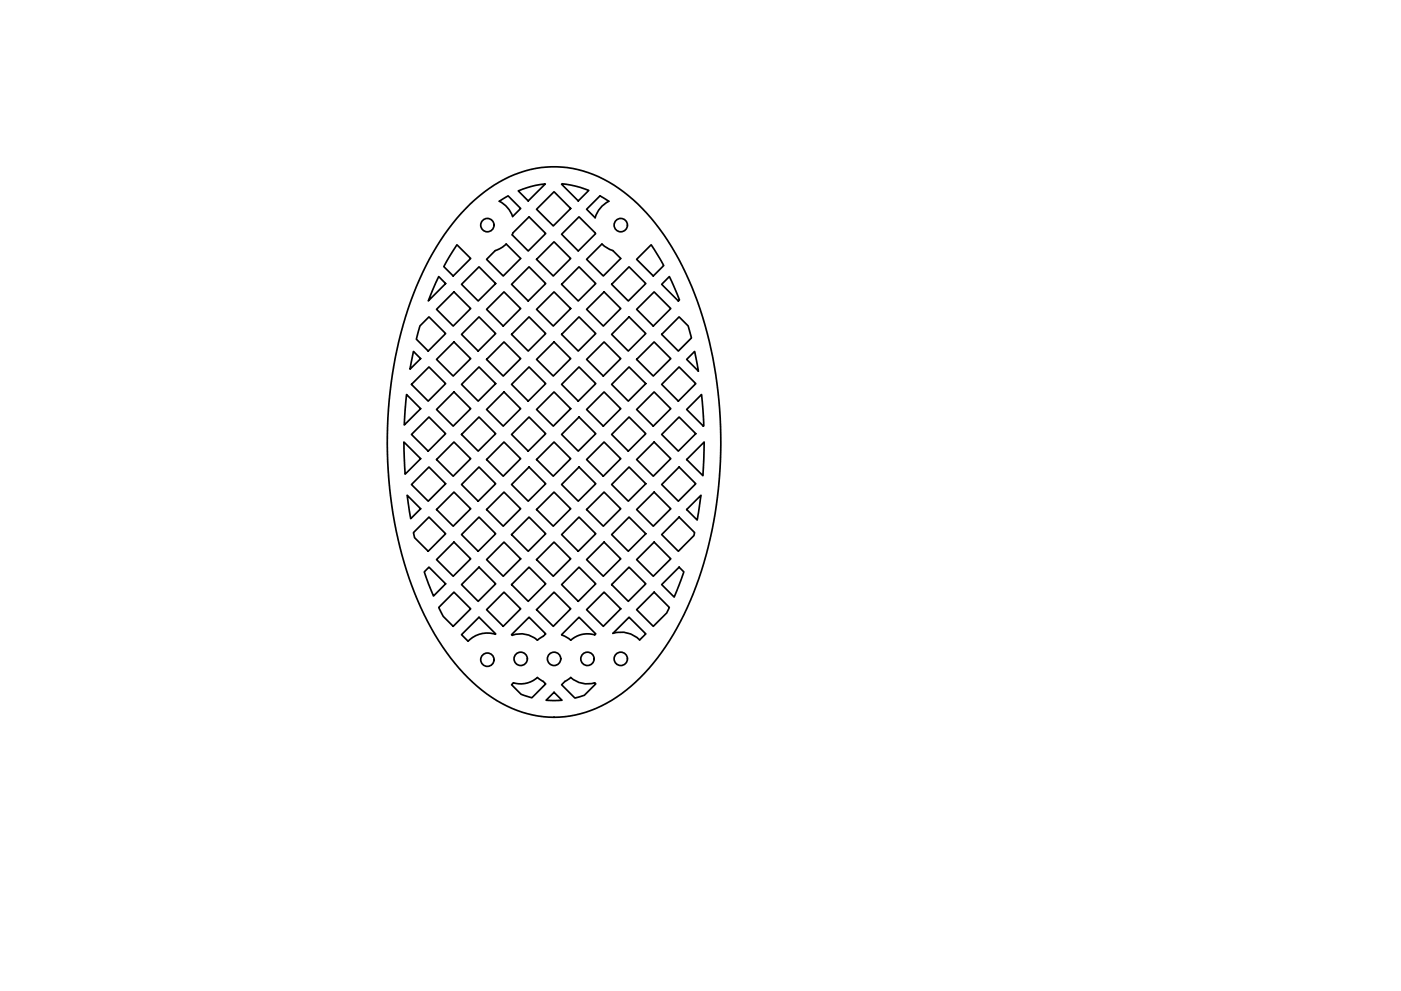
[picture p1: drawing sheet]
<svg xmlns="http://www.w3.org/2000/svg" width="420mm" height="297mm" viewBox="0 0 420 297" stroke-linecap="round" stroke-linejoin="round" font-family="sans-serif">
<!-- layer: Visible -->
<g fill="none" stroke="#000" stroke-width=".51">
<path d="M155.4 57.2l4-1.4 4.1-.7-5.1 5.1zM168.6 55.1l4 .7 4 1.3-3.2 3.1-5-5zM137 73.4l4.2 4.1-5.3 5.2-2.8-2.8zM141 61.1a36.2 36.2 0 0 1 26-11.1 36.5 36.5 0 0 1 24.3 11.1 79.3 79.3 0 0 1 19.4 34 130 130 0 0 1-2.8 82.7 68.1 68.1 0 0 1-21.6 30.2 32.6 32.6 0 0 1-40.3 0 68.1 68.1 0 0 1-21.6-30.2 128.9 128.9 0 0 1 .4-91.8 73.2 73.2 0 0 1 16.2-24.9zM149.7 60.3a8 8 0 0 1 4 4.6l2.4-2.4-3.7-3.8-2.7 1.6M151.8 73.1l-1.5 1.2-1.8 .8-2.6 2.6 5 5 5.2-5.2-4.3-4.4M153.8 69.8l4.9-4.8 5 5-5.3 5.2-4.8-4.8zM160.9 77.7l5.3-5.2 5 5-5.3 5.2zM160.9 62.7l5.3-5.2 5 5-5.3 5.2zM173.7 80l5 5-5.3 5.2-5-5zM178.5 65.3l-2.6-2.6 4-4 2.7 1.6a8 8 0 0 0-4.1 5M178.6 70.1l-4.9-5.1-5.3 5.2 5 5 5.2-5.1"/>
<path d="M180.5 73.1l1.6 1.2 1.7 .8 2.4 2.4-5.3 5.2-5-5 4.6-4.6M188.7 80l5 5-5.3 5.2-5-5zM190.9 77.7l4.4-4.3 3.8 6.2-3.2 3.1zM125.9 97.7l2.8-2.7 4.9 5-5.2 5.2-3.5-3.5zM131.6 82.9l2 2.1-5.2 5.2zM136.1 87.5l5.1 5-5.3 5.2-5-5zM138.4 85.2l5.3-5.2 5 5-5.3 5.2zM145.9 92.7l5.3-5.2 4.9 5-5.2 5.2zM153.4 85.2l5.3-5.2 5 5-5.3 5.2zM160.9 92.7l5.3-5.2 5 5-5.3 5.2zM173.7 95l5 5-5.3 5.2-5-5zM175.9 92.7l5.3-5.2 5 5-5.3 5.2z"/>
<path d="M188.7 95l5 5-5.3 5.2-5-5zM190.9 92.7l5.3-5.2 5 5-5.3 5.2zM200.7 82.9l3.1 7-.4 .3-5-5zM203.7 95l2.7 2.7 1 3.6-4 3.9-5-5zM121.9 118.2l4.3 4.3-5 4.9zM123.4 115.2l5.3-5.2 4.9 5-5.2 5.2zM124 105.3l2.2 2.2-3.2 3.2zM136.1 102.5l5.1 5-5.3 5.2-5-5zM136.1 117.5l5.1 5-5.3 5.2-5-5zM138.4 100.2l5.3-5.2 5 5-5.3 5.2zM138.4 115.2l5.3-5.2 5 5-5.3 5.2zM145.9 107.7l5.3-5.2 4.9 5-5.2 5.2z"/>
<path d="M151.2 117.5l4.9 5-5.2 5.2-5-5zM153.4 100.2l5.3-5.2 5 5-5.3 5.2zM153.4 115.2l5.3-5.2 5 5-5.3 5.2zM160.9 107.7l5.3-5.2 5 5-5.3 5.2zM168.4 115.2l5.3-5.2 5 5-5.3 5.2zM175.9 107.7l5.3-5.2 5 5-5.3 5.2zM183.4 115.2l5.3-5.2 5 5-5.3 5.2zM190.9 107.7l5.3-5.2 5 5-5.3 5.2zM198.4 115.2l5.3-5.2 5 5-5.3 5.2zM205.9 107.7l2.4-2.4 1.1 5.9zM210.4 118.2l.6 7-.1 2.5-5-5zM121.1 132.5l5.1 5-4.7 4.6z"/>
<path d="M123.4 130.2l5.3-5.2 4.9 5-5.2 5.2zM136.1 132.5l5.1 5-5.3 5.2-5-5zM138.4 130.2l5.3-5.2 5 5-5.3 5.2zM151.2 132.5l4.9 5-5.2 5.2-5-5zM153.4 130.2l5.3-5.2 5 5-5.3 5.2zM158.7 140l5 5-5.3 5.2-5-5zM160.9 122.7l5.3-5.2 5 5-5.3 5.2zM160.9 137.7l5.3-5.2 5 5-5.3 5.2zM173.7 125l5 5-5.3 5.2-5-5zM173.7 140l5 5-5.3 5.2-5-5zM175.9 122.7l5.3-5.2 5 5-5.3 5.2zM175.9 137.7l5.3-5.2 5 5-5.3 5.2z"/>
<path d="M183.4 130.2l5.3-5.2 5 5-5.3 5.2zM188.7 140l5 5-5.3 5.2-5-5zM190.9 122.7l5.3-5.2 5 5-5.3 5.2zM196.2 132.5l5 5-5.3 5.2-5-5zM198.4 130.2l5.3-5.2 5 5-5.3 5.2zM203.7 140l5 5-5.3 5.2-5-5zM205.9 137.7l5.3-5.2-.4 10.1zM122.1 148.4l4.1 4.1-3 3zM123.4 145.2l5.3-5.2 4.9 5-5.2 5.2zM124 159.6l4.7-4.6 4.9 5-5.2 5.2-4.1-4zM130.9 152.7l5.2-5.2 5.1 5-5.3 5.2zM138.4 145.2l5.3-5.2 5 5-5.3 5.2z"/>
<path d="M145.9 152.7l5.3-5.2 4.9 5-5.2 5.2zM160.9 152.7l5.3-5.2 5 5-5.3 5.2zM173.7 155l5 5-5.3 5.2-5-5zM175.9 152.7l5.3-5.2 5 5-5.3 5.2zM188.7 155l5 5-5.3 5.2-5-5zM190.9 152.7l5.3-5.2 5 5-5.3 5.2zM203.7 155l4.6 4.6-.2 .9-4.7 4.7-5-5zM205.9 152.7l4.3-4.3-1.1 7.5zM127.2 171.4l1.5-1.4 4.9 5-3.6 3.7zM136.1 177.5l5.1 5-5.3 5.2-3-3-1.3-2.6zM136.1 162.5l5.1 5-5.3 5.2-5-5zM138.4 160.2l5.3-5.2 5 5-5.3 5.2z"/>
<path d="M138.4 175.2l5.3-5.2 5 5-5.3 5.2zM151.2 177.5l4.9 5-5.2 5.2-5-5zM151.2 162.5l4.9 5-5.2 5.2-5-5zM153.4 175.2l5.3-5.2 5 5-5.3 5.2zM153.4 160.2l5.3-5.2 5 5-5.3 5.2zM160.9 167.7l5.3-5.2 5 5-5.3 5.2zM168.4 175.2l5.3-5.2 5 5-5.3 5.2zM181.2 162.5l5 5-5.3 5.2-5-5zM183.4 175.2l5.3-5.2 5 5-5.3 5.2zM196.2 162.5l5 5-5.3 5.2-5-5zM196.2 177.5l4.5 4.6-.8 1.6-4 4-5-5zM203.7 170l1.4 1.4-2.9 7.6-3.8-3.8z"/>
<path d="M140.4 192.2a7.9 7.9 0 0 1 8.1-2.1l.2-.1-5-5-5.3 5.2 2 2M153.4 190.2l5.3-5.2 5 5-2.5 1.9a7.4 7.4 0 0 0-7.6-1.5zM160.9 182.7l5.3-5.2 5 5-5.3 5.2zM168.6 190.4l2.6 1.5a7.4 7.4 0 0 1 7.1-1.6l.4-.3-5-5-5.3 5.2 .2 .2M175.9 182.7l5.3-5.2 5 5-5.3 5.2zM191.8 191.8a8 8 0 0 0-8-2l4.9-4.8 5 5-1.9 1.8M154 204.7a7.5 7.5 0 0 0 7.2-1.6l2.5 1.9-4.2 4.2a9.4 9.4 0 0 1-6.1-4zM166.2 207.5l2.4 2.4h-4.8zM169.4 204.3l1.8-1.2a7.5 7.5 0 0 0 7.2 1.6l.3 .3-3.4 3.4-2.9 .8-4-4z"/>
<circle cx="146.2" cy="67.5" r="2"/>
<circle cx="186.2" cy="67.5" r="2"/>
<circle cx="146.2" cy="197.7" r="2"/>
<circle cx="156.2" cy="197.5" r="2"/>
<circle cx="166.2" cy="197.5" r="2"/>
<circle cx="176.2" cy="197.5" r="2"/>
<circle cx="186.2" cy="197.5" r="2"/>
</g>
</svg>
